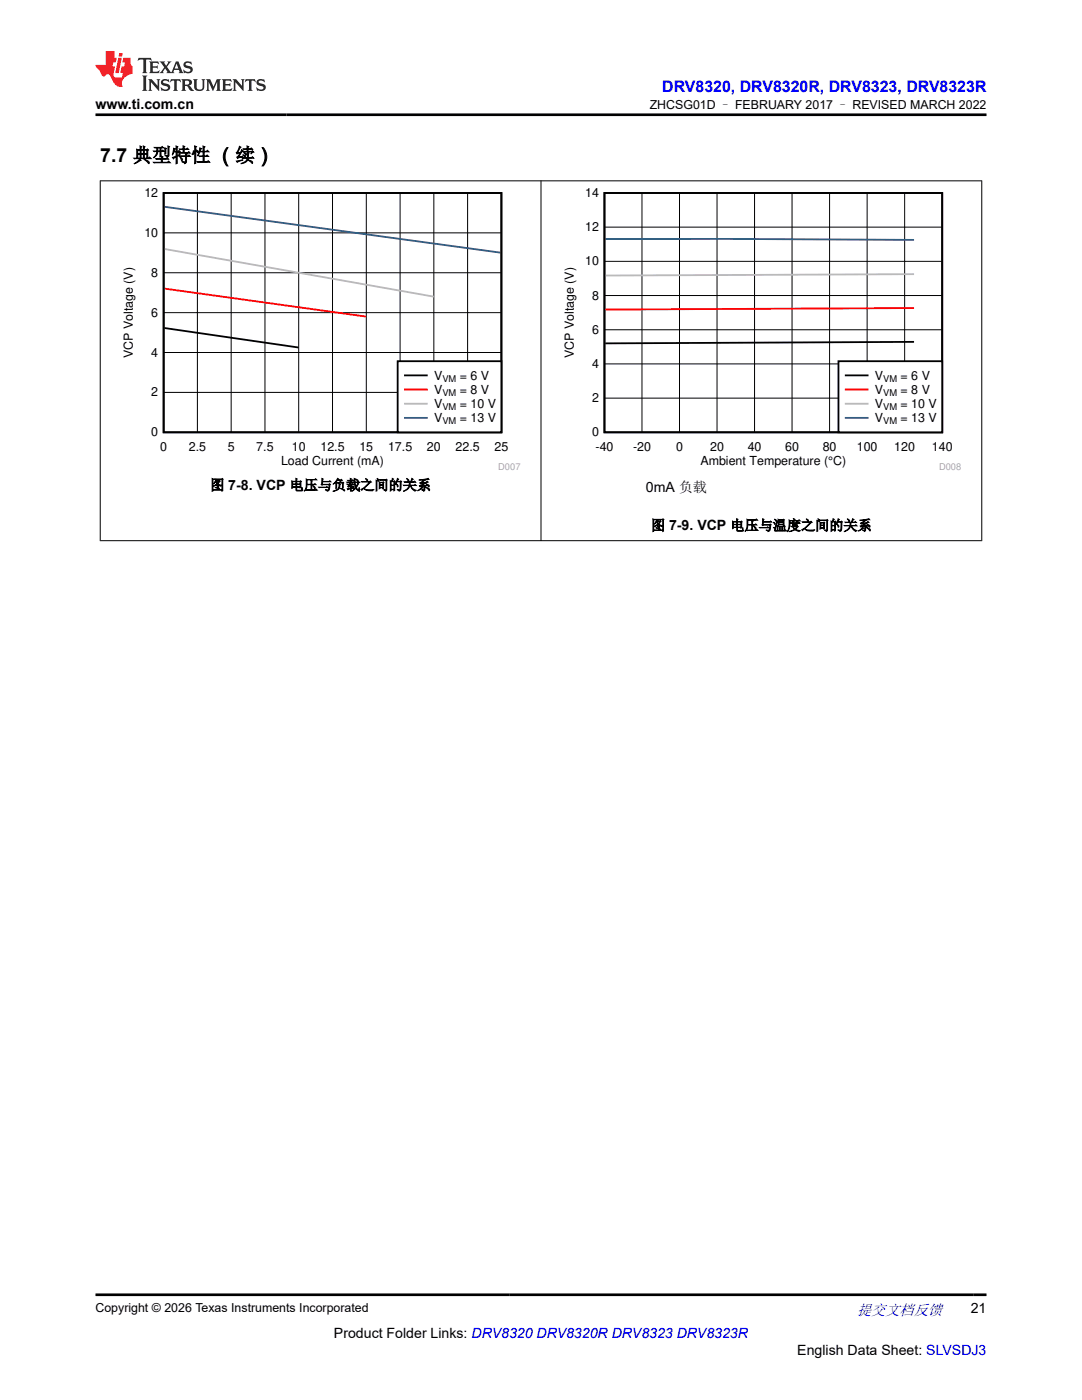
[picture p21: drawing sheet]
<svg xmlns="http://www.w3.org/2000/svg" width="216mm" height="279mm" viewBox="0 0 216 279" stroke-linecap="round" stroke-linejoin="round" font-family="sans-serif">
<defs><g id="words">
<text font-size="3.9" x="20" y="32.3">7.7 典型特性 （续）</text>
<text font-size="3.2" fill="#00f" x="132.1" y="18.3">DRV8320, DRV8320R, DRV8323, DRV8323R</text>
<text font-size="3" fill="#00f" x="171" y="262.4">提交文档反馈</text>
<g font-size="2.8">
<text x="19" y="21.7">www.ti.com.cn</text>
<text x="41.9" y="97.8">图 7-8. VCP 电压与负载之间的关系</text>
<text x="128.9" y="98.2">0mA 负载</text>
<text x="129.9" y="105.8">图 7-9. VCP 电压与温度之间的关系</text>
<text x="193.7" y="262.1">21</text>
<text x="66.6" y="266.9">Product Folder Links: DRV8320 DRV8320R DRV8323 DRV8323R</text>
<text x="159.1" y="270.3">English Data Sheet: SLVSDJ3</text>
</g>
<g font-size="2.5">
<text x="129.7" y="21.8">ZHCSG01D – FEBRUARY 2017 – REVISED MARCH 2022</text>
<text x="28.8" y="39.3">12</text>
<text x="116.8" y="39.3">14</text>
<text x="28.8" y="47.3">10</text>
<text x="116.8" y="46.1">12</text>
<text x="116.8" y="53">10</text>
<text x="30.2" y="55.2">8</text>
<text x="118.1" y="59.8">8</text>
<text x="30.2" y="63.2">6</text>
<text x="26.5" y="71.5" transform="rotate(-90 26.5 71.5)">VCP Voltage (V)</text>
<text x="30.2" y="71.2">4</text>
<text x="114.5" y="71.5" transform="rotate(-90 114.5 71.5)">VCP Voltage (V)</text>
<text x="118.1" y="66.6">6</text>
<text x="86.6" y="75.8">V</text>
<text x="91.7" y="75.8">= 6 V</text>
<text x="118.1" y="73.4">4</text>
<text x="174.6" y="75.8">V</text>
<text x="179.7" y="75.8">= 6 V</text>
<text x="30.2" y="79.1">2</text>
<text x="86.6" y="78.6">V</text>
<text x="86.6" y="81.5">V</text>
<text x="91.7" y="78.6">= 8 V</text>
<text x="91.7" y="81.5">= 10 V</text>
<text x="118.1" y="80.3">2</text>
<text x="174.6" y="78.6">V</text>
<text x="174.6" y="81.5">V</text>
<text x="179.7" y="78.6">= 8 V</text>
<text x="179.7" y="81.5">= 10 V</text>
<text x="30.2" y="87.1">0</text>
<text x="32" y="89.9">0</text>
<text x="37.7" y="89.9">2.5</text>
<text x="45.4" y="89.9">5</text>
<text x="51.1" y="89.9">7.5</text>
<text x="58.2" y="89.9">10</text>
<text x="63.9" y="89.9">12.5</text>
<text x="71.7" y="89.9">15</text>
<text x="77.4" y="89.9">17.5</text>
<text x="85.2" y="89.9">20</text>
<text x="86.6" y="84.3">V</text>
<text x="90.9" y="89.9">22.5</text>
<text x="91.7" y="84.3">= 13 V</text>
<text x="98.7" y="89.9">25</text>
<text x="118.1" y="87.1">0</text>
<text x="118.8" y="89.9">-40</text>
<text x="126.3" y="89.9">-20</text>
<text x="134.9" y="89.9">0</text>
<text x="141.7" y="89.9">20</text>
<text x="149.2" y="89.9">40</text>
<text x="156.7" y="89.9">60</text>
<text x="164.2" y="89.9">80</text>
<text x="171" y="89.9">100</text>
<text x="174.6" y="84.3">V</text>
<text x="178.4" y="89.9">120</text>
<text x="179.7" y="84.3">= 13 V</text>
<text x="185.9" y="89.9">140</text>
<text x="56.1" y="92.7">Load Current (mA)</text>
<text x="139.8" y="92.7">Ambient Temperature (°C)</text>
<text x="19" y="261.8">Copyright © 2026 Texas Instruments Incorporated</text>
</g>
<g font-size="1.9">
<text x="88.3" y="76.2">VM</text>
<text x="176.2" y="76.2">VM</text>
<text x="88.3" y="79">VM</text>
<text x="88.3" y="81.9">VM</text>
<text x="176.2" y="79">VM</text>
<text x="176.2" y="81.9">VM</text>
<text x="88.3" y="84.7">VM</text>
<text x="176.2" y="84.7">VM</text>
</g>
<g font-size="1.9" fill="#a8a8a8">
<text x="99.4" y="93.8">D007</text>
<text x="187.4" y="93.8">D008</text>
</g>
</g></defs>
<path d="M32.7 38.5h67.3v47.8h-67.3zM32.8 65.5l26.8 3.9" fill="none" stroke="#000" stroke-width=".36"/>
<g fill="none" stroke="#000" stroke-width=".2">
<path d="M39.4 38.5v47.8M46.1 38.5v47.8M52.9 38.5v47.8M59.6 38.5v47.8M66.3 38.5v47.8M73.1 38.5v47.8M79.8 38.5v47.8M86.6 38.5v47.8M93.3 38.5v47.8M32.7 54.4h67.4M32.7 46.5h67.4M32.7 78.3h67.4"/>
<path d="M32.7 70.3h67.4M32.7 62.4h67.4"/>
</g>
<path d="M32.8 57.6l40.3 5.6" fill="none" stroke="#f00" stroke-width=".36"/>
<path d="M32.8 49.7l53.8 9.5" fill="none" stroke="#b8b8b8" stroke-width=".36"/>
<path d="M32.8 41.3l67.1 9.1" fill="none" stroke="#295c75" stroke-width=".36"/>
<path d="M79.4 72.1h20.6v14.2h-20.6z" fill-rule="evenodd" fill="#fff"/>
<path d="M79.4 72.1h20.6v14.2h-20.6zM80.8 74.9h4.4" fill="none" stroke="#000" stroke-width=".36"/>
<path d="M80.8 77.7h4.4" fill="none" stroke="#f00" stroke-width=".36"/>
<path d="M80.8 80.6h4.4" fill="none" stroke="#b8b8b8" stroke-width=".36"/>
<path d="M80.8 83.4h4.4" fill="none" stroke="#295c75" stroke-width=".36"/>
<path d="M112.1 37.5h79.7v56.4h-79.7z" fill-rule="evenodd" fill="#fff"/>
<path d="M120.6 38.5h67.4v47.8h-67.4zM182.4 68.2l-61.6 .3" fill="none" stroke="#000" stroke-width=".36"/>
<g fill="none" stroke="#000" stroke-width=".2">
<path d="M128.1 38.5v47.8M135.6 38.5v47.8M143.1 38.5v47.8M150.6 38.5v47.8M158 38.5v47.8M165.5 38.5v47.8M173 38.5v47.8M180.5 38.5v47.8M120.6 59h67.4M120.6 52.2h67.4M120.6 45.3h67.4M120.6 79.5h67.4"/>
<path d="M120.6 72.6h67.4M120.6 65.8h67.4"/>
</g>
<path d="M182.4 61.5l-61.6 .3" fill="none" stroke="#f00" stroke-width=".36"/>
<path d="M182.4 54.7l-61.6 .3" fill="none" stroke="#b8b8b8" stroke-width=".36"/>
<path d="M120.8 47.7l61.6 .2" fill="none" stroke="#295c75" stroke-width=".36"/>
<path d="M167.3 72.1h20.7v14.2h-20.7z" fill-rule="evenodd" fill="#fff"/>
<path d="M167.3 72.1h20.7v14.2h-20.7zM168.8 74.9h4.3" fill="none" stroke="#000" stroke-width=".36"/>
<path d="M168.8 77.7h4.3" fill="none" stroke="#f00" stroke-width=".36"/>
<path d="M168.8 80.6h4.3" fill="none" stroke="#b8b8b8" stroke-width=".36"/>
<path d="M168.8 83.4h4.3" fill="none" stroke="#295c75" stroke-width=".36"/>
<path d="M19.9 36.1h176.1M20 36v72M107.9 36v72M195.9 36v72M19.9 107.9h176.1" fill="none" stroke="#000" stroke-width=".2"/>
<path d="M27.7 11.6l-.2 .5 .5-.2h.6v.1v2.2l-.2 .4h1l-.2-.4v-2.2v-.1h.5l.5 .2-.1-.5zM29.8 12.3l.2 .4v1.5l-.2 .4h1.9l.1-.6a1.08 1.08 0 0 1-1.3 .2v-.7h.6l.4 .2v-.7l-.4 .2h-.6v-.5l.2-.2a1 1 0 0 1 1 .3l-.1-.5zM31.8 12.3l1 1.1-1 1.2h.9l-.2-.2 .4-.8 .5 .8-.2 .2h1.6l-.2-.2 .1-.5h1l.1 .5-.1 .2h.9l-.2-.3-.8-2h-.5l-1 2.2-.8-1.1 .9-1.1h-.8l.2 .2-.5 .6-.3-.6 .1-.2zM35.2 12.7l.4 1h-.8zM36.8 12.4a.65 .65 0 0 0-.2 .7 .65 .65 0 0 0 .6 .5l.7 .1 .1 .3a.79 .79 0 0 1-.7 .4 .79 .79 0 0 1-.7-.5l.1 .7 .2-.1a.93 .93 0 0 0 1.1 .1 .93 .93 0 0 0 .4-1 1.46 1.46 0 0 0-1.2-.6l-.1-.3a1.09 1.09 0 0 1 1.2 .2l-.2-.6-.1 .1-.6-.2zM28.4 15.1l.2 .4v2.2l-.2 .4h1l-.2-.4v-2.2l.2-.4zM29.6 15.8l.2 .4v1.5l-.2 .4h.8l-.3-.4v-1.3l1.7 1.8v-2l.2-.4h-.8l.2 .2 .1 1.1-1.2-1.3zM32.3 15.9a.65 .65 0 0 0-.2 .8 .65 .65 0 0 0 .7 .4l.6 .2 .1 .2a.79 .79 0 0 1-.7 .4 .79 .79 0 0 1-.7-.5l.1 .7 .2-.1a.93 .93 0 0 0 1.1 .1 .93 .93 0 0 0 .4-.9 1.46 1.46 0 0 0-1.2-.6l-.1-.4a1.09 1.09 0 0 1 1.2 .2l-.2-.6-.1 .1-.6-.1zM34.1 15.8l-.1 .6a.63 .63 0 0 1 .7-.3l.1 1.6-.3 .4h1l-.2-.4v-1.6a.66 .66 0 0 1 .8 .3l-.1-.6zM36.2 15.8l.2 .4v1.5l-.2 .4h.9l-.2-.2v-.7h.5l.1 .2a.79 .79 0 0 0 1.2 .6l-1-.9a.61 .61 0 0 0 .6-.6 .61 .61 0 0 0-.5-.7zM36.9 16.1h.2a.47 .47 0 0 1 .5 .1 .47 .47 0 0 1 .1 .5l-.2 .1-.6 .1zM38.5 15.8l.2 .2a2.27 2.27 0 0 0 .4 2 1.04 1.04 0 0 0 1.7-.7v-1.3l.2-.2h-.8l.2 .4v1.1a.6 .6 0 0 1-.6 .6 .6 .6 0 0 1-.6-.6v-1.1l.3-.4zM41.1 15.8l.2 .4v1.5l-.2 .4h.7l-.2-.4v-1.4l.9 1.9 .8-1.9v1.4l-.2 .4h1l-.3-.4v-1.5l.3-.4h-.8l-.7 1.5-.7-1.5zM44.3 15.8l.2 .4v1.5l-.2 .4h1.9l.1-.6a1.09 1.09 0 0 1-1.3 .2v-.7h.6l.4 .2v-.6l-.4 .2h-.6v-.6l.2-.1a1.01 1.01 0 0 1 1 .3l-.1-.6zM46.4 15.8l.3 .4v1.5l-.3 .4h.8l-.2-.4v-1.3l1.6 1.8v-2l.2-.4h-.7l.2 .2v1.1l-1.2-1.3zM49 15.8l-.1 .6a.63 .63 0 0 1 .8-.3v1.6l-.3 .4h1l-.2-.4v-1.6a.66 .66 0 0 1 .8 .3l-.1-.6zM51.4 15.9a.65 .65 0 0 0-.2 .8 .65 .65 0 0 0 .6 .4l.6 .2 .2 .2a.79 .79 0 0 1-.8 .4 .79 .79 0 0 1-.6-.5l.1 .7 .2-.1a.93 .93 0 0 0 1 .1 .93 .93 0 0 0 .5-.9 1.46 1.46 0 0 0-1.3-.6l-.1-.4a1.09 1.09 0 0 1 1.3 .2l-.2-.6-.2 .1-.5-.1z" fill="#231f20"/>
<path d="M21.1 10.2v2.8h-2.1l.1 .3 .9 1a.95 .95 0 0 0 .9 .9 .59 .59 0 0 1 .6-.4 .59 .59 0 0 1 .5 .4l.4 .7a1.59 1.59 0 0 0 2.1 1.4 1.61 1.61 0 0 1 1-2.3l1-.3-.1-1.5a1.59 1.59 0 0 1-.4-1.7h-1.4l-.2 .9h.5l-.1 .9h-.5l-.2 1v.2l.4 .1-.2 .9h-.6a.73 .73 0 0 1-1.1-.7l.3-1.5h-.5l.2-.9h.5l.2-.9h-.5v-1.3zM23.6 11.5l-.6 3.1h.7l.6-3.1zM23.8 10.6l-.1 .6h.7l.1-.6z" fill="#ed1c24"/>
<path d="M19 22.9h177.8M19 258.4h177.8" fill="none" stroke="#000" stroke-width=".53"/>
<use href="#words"/>
</svg>
